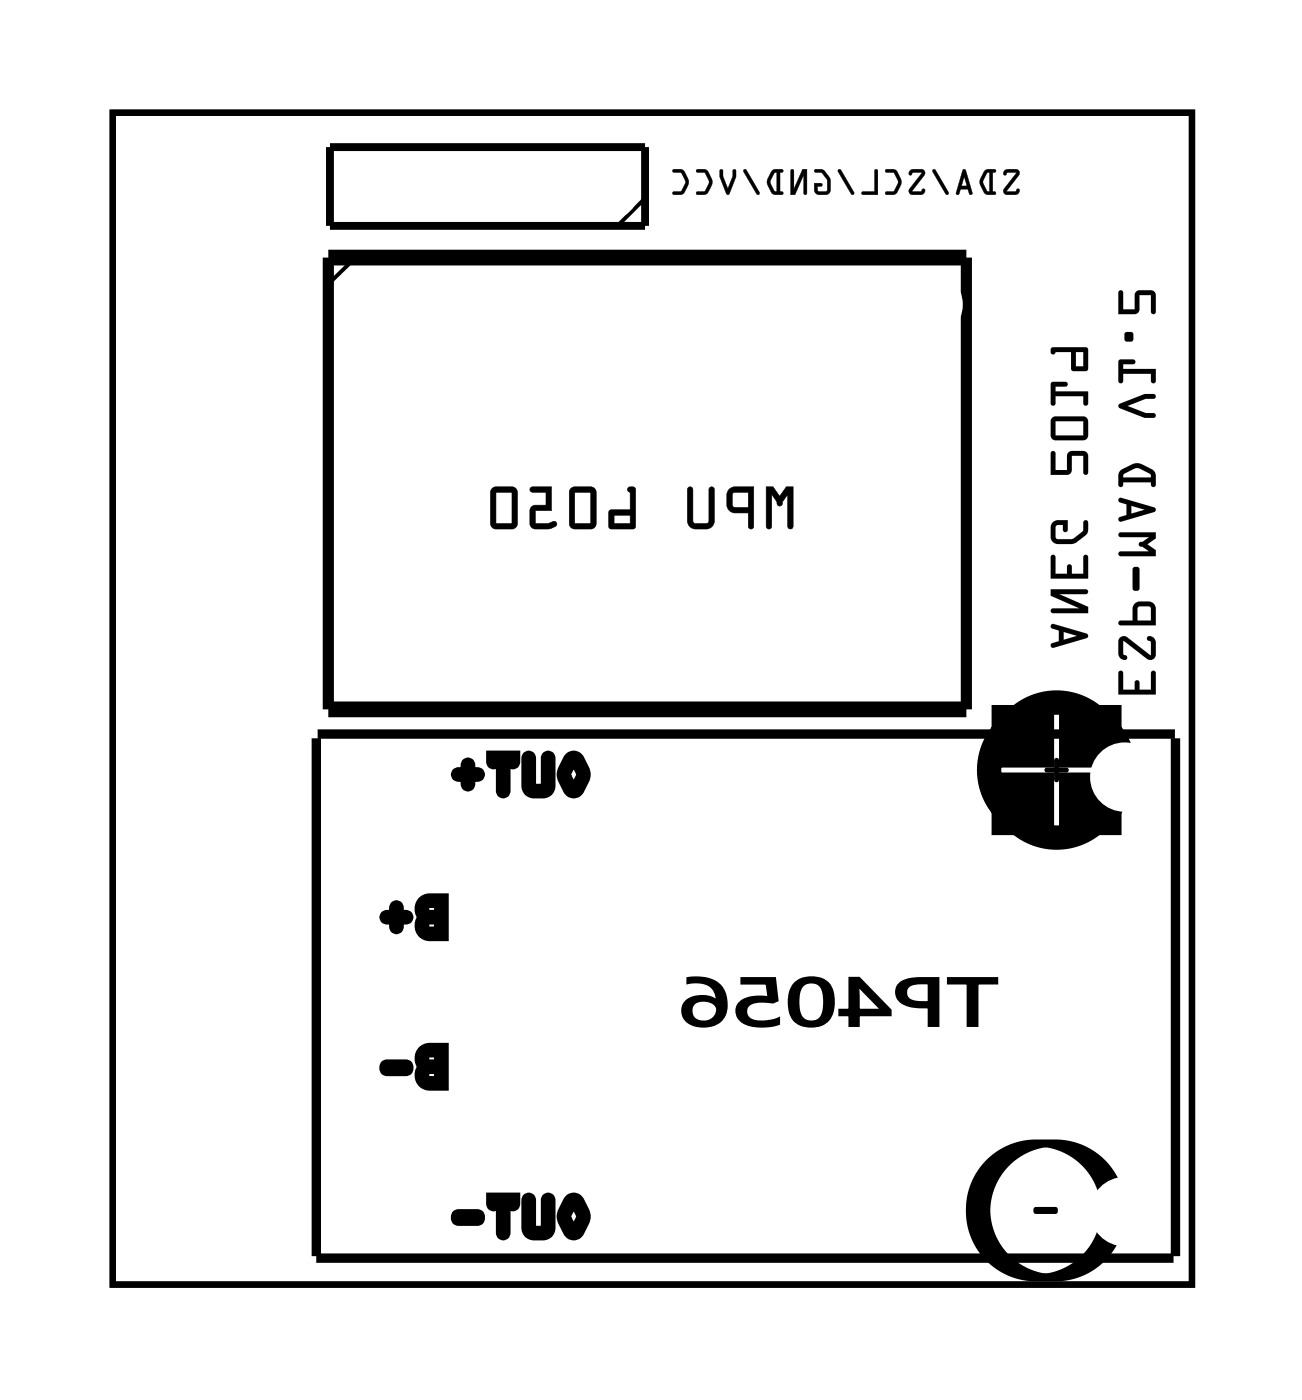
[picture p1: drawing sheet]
<svg xmlns="http://www.w3.org/2000/svg" width="42mm" height="45mm" viewBox="0 0 42 45" stroke-linecap="round" stroke-linejoin="round" font-family="sans-serif">
<path d="M3.6 3.6h34.8v37.8h-34.8z" fill="none" stroke="#000" stroke-width=".2"/>
<g fill="#000">
<path d="M33.3 39l.7-.1 .1 .2-.1 .1h-.6zM34 24.5h.1v.3h.4l-.4 .1v.3l-.1-.3-.3-.1h.3z"/>
<path d="M24.7 15.7l.1 1.4 .1-.1v-1.1l.2 .3a.1 .1 0 0 0 0 .1 .1 .1 0 0 0 .1-.1l.2-.3v1.1l.1 .1 .1-1.4h-.2l-.3 .3-.2-.3zM23.5 15.8l-.1 .2 .1 .4 .1 .1h.5v.5l.2 .1v-1.4zM23.6 15.9h.5v.5l-.5-.1zM22.2 15.7v1.2l.1 .1h.6l.1-.2v-1l-.1-.1v.1v1l-.5 .1-.1-.1v-1zM20.3 15.7v.7l-.6 .1v.6l.8-.1v-1.2l-.1-.1zM19.8 16.6h.5v.3h-.5zM18.4 15.8v1.2l.1 .1h.6l.1-.2v-1.1l-.2-.1zM18.5 15.9h.5v1h-.5zM17.1 15.7v.2h.5v.4h-.5v.7l.2 .1h.4a.15 .15 0 0 0 .2-.1 .15 .15 0 0 0-.1-.2l-.5 .1v-.4h.5v-.8zM15.9 15.8l-.1 1.2 .2 .1h.6l.1-.2v-1.1l-.2-.1zM16 15.9h.5v1h-.5z"/>
<path d="M24.7 15.7v1.3a.1 .1 0 0 0 .1 .1 .1 .1 0 0 0 .1-.1v-1.1l.1 .3a.1 .1 0 0 0 .1 .1 .1 .1 0 0 0 .1-.1l.2-.2v1a.1 .1 0 0 0 .1 .1 .1 .1 0 0 0 .1-.1v-1.3h-.3l-.2 .3-.2-.3zM24.7 15.7h.2l.2 .3 .3-.3h.2l-.1 1.3h-.1v-1.1l-.3 .4-.2-.4v1.1h-.1h-.1zM23.5 15.8l-.1 .2v.4l.2 .1h.5v.5a.1 .1 0 0 0 .1 .1 .1 .1 0 0 0 .1-.1v-1.3h-.6zM23.5 15.8l.8-.1-.1 1.3h-.1v-.5h-.5l-.1-.1zM23.6 15.9h.5v.5l-.5-.1zM23.6 15.9v.4l.5 .1v-.5zM22.2 15.7v1.1v.2l.2 .1h.5l.1-.2v-1.1a.1 .1 0 0 0-.1-.1 .1 .1 0 0 0-.1 .1v1l-.4 .1-.1-.1v-1zM22.2 15.7l.1 .1v1l.1 .1 .5-.1v-1v-.1l.1 .1v1l-.1 .2h-.6l-.1-.1zM20.3 15.7v.7l-.7 .1 .1 .6 .8-.1v-1.2l-.1-.1zM20.3 15.7l.2 .1v1.2h-.8v-.5h.6zM19.8 16.6h.5v.3h-.5zM19.8 16.6v.3h.5v-.3zM18.4 15.7v1.3l.1 .1h.6l.1-.2v-1.1l-.2-.1zM18.4 15.8l.6-.1 .2 .1v1.1l-.1 .1-.6 .1-.1-.1zM18.5 15.9h.5v1h-.5zM18.5 15.9v1h.6v-1zM17.1 15.7v.2h.5v.4h-.5v.7l.2 .1 .6-.1a.1 .1 0 0 0 .1-.1 .11 .11 0 0 0-.2-.1l-.5 .1v-.4h.5v-.8zM17.1 15.7h.7v.8h-.5v.4l.6-.1v.1v.1l-.6 .1-.2-.1v-.6l.5-.1v-.4h-.5zM15.9 15.7l-.1 1.3 .2 .1h.6l.1-.2v-1.1l-.2-.1zM15.9 15.8l.6-.1 .2 .1v1.1l-.1 .1-.6 .1-.2-.1zM16 15.9h.5v1h-.5zM16 15.9v1h.5v-1z"/>
<path d="M32.4 5.5v.2l.1-.1h.3l-.4 .6 .4 .1v-.2l-.1 .1h-.2l.4-.7h-.1zM31.7 5.5a.49 .49 0 0 0 0 .7h.4h-.1v-.6l.1-.1zM31.8 5.6h.1v.6l-.2-.3zM31 5.5l-.2 .8h.1l.1-.2h.2l.1 .2-.2-.8zM31.1 5.7l.1 .3h-.2zM30.1 5.5l.5 .8-.4-.8zM29.3 5.5v.2l.1-.1h.3l-.4 .6 .4 .1 .1-.2-.1 .1h-.3l.4-.7h-.1zM28.6 5.5v.1h.2l.2 .3-.2 .3h-.2v.1a.38 .38 0 0 0 .5-.4l-.2-.4zM28.2 5.5v.7h-.4v.1h.5v-.8zM27 5.5l.5 .8-.4-.8zM26.3 5.5v.1h.2l.2 .2-.1 .4-.2-.1v-.1h.1v-.1h-.2v.3l.3 .1 .2-.1a.52 .52 0 0 0-.5-.7zM25.5 5.5v.8h.1l.3-.7v.6l.1 .1v-.8h-.1l-.3 .6v-.6zM24.9 5.5a.49 .49 0 0 0 0 .7h.4h-.1v-.6l.1-.1zM25 5.6v.6l-.2-.3zM24 5.5l.5 .8-.4-.8zM23.2 5.5v.2l.2 .5 .1 .1 .2-.6v-.2h-.1l-.1 .6-.2-.6zM22.5 5.5v.1h.2l.2 .3-.2 .3h-.2v.1a.38 .38 0 0 0 .5-.4l-.2-.4zM21.7 5.5v.1h.3l.1 .3-.1 .3h-.3v.1a.38 .38 0 0 0 .5-.4l-.2-.4z"/>
<path d="M32.4 5.5v.2l.1-.1h.3l-.4 .6 .4 .1v-.2l-.1 .1h-.2l.4-.7h-.1zM32.4 5.5h.4h.1l-.4 .7h.2l.1-.1v.2l-.4-.1 .4-.6h-.3h-.1zM31.7 5.5l-.1 .3v.2l.2 .3h.3v-.1h-.1v-.6l.1-.1zM31.7 5.5h.4l-.1 .1v.6h.1v.1h-.3l-.2-.3v-.2zM31.8 5.6h.1v.6l-.2-.3zM31.8 5.6l-.1 .3 .2 .3v-.6zM31.1 5.5l-.3 .8h.1l.1-.2h.2l.1 .2-.2-.8zM31 5.5h.1l.2 .8-.1-.2h-.2l-.1 .2-.1-.1zM31.1 5.7l.1 .3h-.2zM31.1 5.7l-.1 .3h.2zM30.1 5.5l.5 .8v-.1l-.4-.7zM30.1 5.5h.1l.4 .8zM29.3 5.5v.2l.1-.1h.3l-.4 .6 .4 .1 .1-.2-.1 .1h-.3l.4-.7h-.1zM29.3 5.5h.4h.1l-.4 .7h.3l.1-.1-.1 .2-.4-.1 .4-.6h-.3h-.1zM28.6 5.5v.1h.2l.2 .3-.2 .3h-.2l-.1 .1h.3l.3-.5-.2-.3zM28.6 5.5h.3l.2 .4a.36 .36 0 0 1-.5 .4v-.1h.2l.2-.3-.2-.3h-.2zM28.2 5.5v.7h-.4v.1h.5v-.8zM28.2 5.5h.1v.8h-.5v-.1h.4zM27 5.5l.5 .8v-.1l-.4-.7zM27 5.5h.1l.4 .8zM26.3 5.5v.1h.2l.2 .2v.3l-.3 .1v-.2l.1-.1h-.3l.1 .3 .1 .1h.3l.1-.2v-.3l-.3-.3zM26.3 5.5h.3a.55 .55 0 0 1 .1 .8h-.3l-.1-.1v-.3h.2l-.1 .1v.2l.3-.1v-.3l-.2-.2h-.2zM25.5 5.5v.8h.1l.3-.7v.6l.1 .1v-.8h-.1l-.3 .6v-.6zM25.5 5.5h.1v.6l.3-.6h.1v.8l-.1-.1v-.6l-.3 .7h-.1zM24.9 5.5l-.2 .3 .1 .2 .1 .3h.3v-.1v-.6l.1-.1zM24.9 5.5h.3l-.1 .1v.6h.1v.1h-.3l-.1-.3v-.2zM25 5.6v.6l-.2-.3zM25 5.6l-.2 .3 .2 .3v-.6zM24 5.5l.5 .8v-.1l-.4-.7zM24 5.5h.1l.4 .8zM23.2 5.5v.2l.2 .6h.1l.2-.6v-.2h-.1l-.1 .6-.2-.6zM23.2 5.5h.1l.2 .6 .1-.6h.1v.2l-.2 .6-.3-.6zM22.5 5.5v.1h.2l.2 .3-.2 .3h-.2l-.1 .1h.3l.3-.5-.2-.3zM22.5 5.5h.3l.2 .4a.36 .36 0 0 1-.5 .4v-.1h.2l.2-.3-.2-.3h-.2zM21.7 5.5v.1h.3l.1 .3-.1 .3h-.3v.1h.3l.2-.5-.2-.3zM21.7 5.5h.3l.2 .4a.36 .36 0 0 1-.5 .4v-.1h.3l.1-.3-.1-.3h-.3z"/>
<path d="M3.6 3.6v37.8h34.8v-37.8zM3.6 3.6h34.8v37.8h-34.8z"/>
<path d="M13.6 33.9l-.1 .3a.31 .31 0 0 1 0 .4v.1a.32 .32 0 0 0 .3 .3h.5v-1.2h-.5zM13.7 34.5h.5v.4l-.5-.1zM13.7 34h.5v.3h-.5zM12.4 34.4l.1 .2h.6l.1-.1-.1-.2z"/>
<path d="M13.6 29.1l-.1 .2a.31 .31 0 0 1 0 .5v.1a.32 .32 0 0 0 .3 .3h.5v-1.2h-.5zM13.7 29.7h.5v.3h-.5zM13.7 29.2l.5-.1v.4h-.5zM12.4 29.5v.2h.3l.1 .3 .1-.3 .3-.1-.1-.1h-.2l-.1-.3-.1 .3z"/>
<path d="M13.5 33.8l-.1 .1a.54 .54 0 0 0 .1 .6l.1-.1-.1-.1a.51 .51 0 0 0-.1 .5 .51 .51 0 0 0 .4 .4h.7v-1.6a1.25 1.25 0 0 0-1 .2zM13.7 34l.6-.1v-.1h-.1v1.2h.1v-.1h-.5l-.1-.1v-.2l.2-.2-.2-.2zM14 34.5v.4h.2v-.2h-.4v-.1h.4v-.1zM13.6 34.4l-.1 .3a.32 .32 0 0 0 .3 .3h.5v-.7h-.5zM14 34v.3h.2v-.1h-.4v-.1h.4v-.1zM13.6 33.9l-.1 .3a.32 .32 0 0 0 .3 .3h.5v-.7h-.5zM12.3 34.2l-.1 .3 .2 .2h.7a.27 .27 0 0 0 .2-.3 .27 .27 0 0 0-.2-.2zM12.5 34.4v.1v-.1v.1h.6l-.1-.1v.1l.1-.1z"/>
<path d="M13.5 29l-.1 .1a.54 .54 0 0 0 .1 .6l.1-.1-.1-.1a.51 .51 0 0 0-.1 .5 .51 .51 0 0 0 .4 .4h.7v-1.6a1.25 1.25 0 0 0-1 .2zM13.7 29.2l.6-.1v-.1h-.1v1.2h.1v-.2h-.5l-.1-.1v-.1l.2-.2-.2-.2zM14 29.7v.3h.2v-.1h-.4v-.1h.4v-.1zM13.6 29.6l-.1 .3a.32 .32 0 0 0 .3 .3h.5v-.7h-.5zM14 29.1v.4h.2v-.2h-.4h.4v-.2zM13.6 29.1l-.1 .2a.32 .32 0 0 0 .3 .4h.5v-.7h-.5zM12.3 29.4l-.1 .2 .1 .2h.4v-.1h-.2v.2a.24 .24 0 0 0 .3 .2 .24 .24 0 0 0 .2-.2v-.2h-.1v.1h.2a.24 .24 0 0 0 .2-.2 .24 .24 0 0 0-.2-.3h-.2v.2h.1v-.2a.24 .24 0 0 0-.2-.3 .24 .24 0 0 0-.3 .3v.2h.2v-.2zM12.5 29.5v.1v.1h.4v-.4h-.1h-.1v.4h.4l-.1-.1 .1-.1h-.4v.4l.1-.1 .1 .1v-.4z"/>
<path d="M18.3 24.4l-.2 .6 .2 .5a.21 .21 0 0 0 .4 0l.2-.6-.2-.5h-.2zM18.5 24.5l.2 .5-.2 .4-.2-.4zM17 24.4v1l.1 .2h.5l.2-.2-.1-1h-.1v1h-.4h-.1v-1zM15.8 24.4l.1 .3 .1-.2h.1v1l.2 .1v-1.1h.2l.1 .2v-.3zM14.7 24.9v.2h.3l.1 .3 .1-.3 .3-.1-.1-.1h-.2l-.1-.3-.1 .3z"/>
<path d="M18.3 38.7l-.2 .5 .2 .5a.21 .21 0 0 0 .4 0l.2-.5-.2-.5-.2-.1zM18.5 38.8l.2 .4-.2 .5-.2-.5zM17 38.6v1.1l.1 .1h.5l.2-.2-.1-.9-.1-.1v.1v.9l-.4 .1-.1-.1v-.9zM15.8 38.6l.1 .3 .1-.1h.1v1h.2v-1h.2l.1 .1v-.3zM14.7 39.2l.1 .2h.6l.1-.1-.1-.1z"/>
<path d="M18.2 24.3l-.3 .7 .3 .6a.37 .37 0 0 0 .3 .2 .37 .37 0 0 0 .3-.2l.2-.4-.1-.1 .1 .1v-.2l-.2-.6a.36 .36 0 0 0-.6-.1zM18.3 24.5l.2 .1 .2-.1h-.2l.2 .4 .2-.1-.2 .1v.1l-.2 .4 .2 .1-.2-.1-.2 .1 .2-.1-.2-.3h-.2h.2v-.2l-.2-.1 .2 .1 .2-.4zM18.4 24.6h.1h-.1l.2 .4 .1-.1-.1 .1 .1 .1-.1-.1-.2 .3h.1h.1l-.1 .1 .1-.1-.2-.3-.1 .1 .1-.1-.1-.1 .1 .1 .2-.4-.1 .1zM18.3 24.4l.2 .2-.2-.1-.2 .5 .2 .5a.2 .2 0 0 0 .2 .1 .2 .2 0 0 0 .2-.1l-.2-.1 .2 .1 .2-.6-.2-.4-.2 .1 .2-.1-.1-.1zM16.9 24.3l-.1 1.1a.57 .57 0 0 0 .6 .4 .57 .57 0 0 0 .5-.4v-1a.24 .24 0 0 0-.2-.2 .24 .24 0 0 0-.3 .2v1l.1-.1h-.3l.1 .1v-1l-.3-.2zM17 24.4v1l.2 .2h.4l.2-.2v-1l-.1 .1-.1-.1v1h-.1h-.4v-1l-.1 .1zM15.7 24.2v.4a.24 .24 0 0 0 .2 .2 .24 .24 0 0 0 .2-.3h-.1v.2h.1v-.2h-.1v1a.24 .24 0 0 0 .2 .3 .24 .24 0 0 0 .3-.3v-1h-.2v.2h.2v-.2h-.2a.24 .24 0 0 0 .2 .3 .24 .24 0 0 0 .3-.2v-.4zM15.8 24.4v.1h.8v-.1h-.1v.2v-.1l.1 .1v-.2h-.5v1.1l.1-.1 .1 .1v-1.1h-.5v.2l.1-.1 .1 .1v-.2zM14.6 24.8l-.1 .2 .1 .1 .4 .1v-.1h-.1v.2a.24 .24 0 0 0 .2 .2 .24 .24 0 0 0 .2-.2v-.2h-.1v.1h.2a.24 .24 0 0 0 .2-.2 .24 .24 0 0 0-.2-.3h-.2v.2h.1v-.2a.24 .24 0 0 0-.2-.3 .24 .24 0 0 0-.2 .3v.2h.1v-.2zM14.8 24.9l.1 .1-.1 .1h.4v-.4h-.1h-.1v.4h.4l-.1-.1 .1-.1h-.4v.4l.1-.1 .1 .1v-.4z"/>
<path d="M18.2 38.6l-.3 .6 .3 .6a.37 .37 0 0 0 .3 .2 .37 .37 0 0 0 .3-.2l.2-.3-.1-.1 .1 .1v-.3l-.2-.5a.36 .36 0 0 0-.6-.1zM18.3 38.7l.2 .1 .2-.1-.2 .1 .2 .3h.2h-.2v.2l-.2 .4h.2h-.2h-.2h.2l-.2-.4-.2 .1 .2-.1v-.2h-.2h.2l.2-.3zM18.4 38.9l.1-.1-.1 .1 .2 .3 .1-.1-.1 .1 .1 .1h-.1l-.2 .3 .1-.1 .1 .1-.1 .1 .1-.1-.2-.3h-.1h.1l-.1-.2 .1 .1 .2-.3h-.1zM18.3 38.7l.2 .1-.2-.1-.2 .5 .2 .5a.2 .2 0 0 0 .2 .1 .2 .2 0 0 0 .2-.1h-.2h.2l.2-.5-.2-.5-.2 .1 .2-.1h-.1zM16.9 38.5l-.1 1.1a.57 .57 0 0 0 .6 .4 .57 .57 0 0 0 .5-.4v-.9a.24 .24 0 0 0-.2-.2 .24 .24 0 0 0-.3 .2v.9l.1-.1h-.3l.1 .1v-1l-.3-.1zM17 38.7v1l.2 .1h.4l.2-.2v-.9l-.1 .1-.1-.1v.9l-.1 .1-.4-.1v-.9l-.1 .1zM15.7 38.5v.3a.24 .24 0 0 0 .2 .3 .24 .24 0 0 0 .2-.3h-.1v.1h.1v-.1h-.1v1a.24 .24 0 0 0 .2 .2 .24 .24 0 0 0 .3-.2v-1h-.2v.1h.2v-.1h-.2a.24 .24 0 0 0 .2 .3 .24 .24 0 0 0 .3-.3v-.3zM15.8 38.6v.2h.8v-.2h-.1v.2h.1v-.2h-.5v1.2l.1-.1 .1 .1v-1.2h-.5v.2h.1h.1v-.2zM14.6 39.1l-.1 .2 .2 .2h.7a.27 .27 0 0 0 .2-.2 .27 .27 0 0 0-.2-.3zM14.8 39.2l.1 .1v-.1l-.1 .1h.6l-.1-.1v.1l.1-.1z"/>
<path d="M30.6 31.5v.2h.6v1.4h.3v-1.4h.6v-.2zM29 31.7a.48 .48 0 0 0 0 .6 .48 .48 0 0 0 .5 .2h.5v.6h.2v-1.6l-.9 .1zM29.2 31.9a.8 .8 0 0 1 .8-.2v.6a.56 .56 0 0 1-.8-.3zM27.4 31.5v1.1h-.3v.1h.3v.4h.3v-.4h1v-.1l-1-1.1zM27.7 31.7l.7 .9h-.7zM25.6 31.7a.82 .82 0 0 0-.1 1 .82 .82 0 0 0 .8 .4 .84 .84 0 0 0 .6-.8 .84 .84 0 0 0-.6-.8h-.3zM25.9 31.8a.46 .46 0 0 1 .5 0 .46 .46 0 0 1 .2 .5 .46 .46 0 0 1-.4 .6 .46 .46 0 0 1-.5-.6zM23.9 31.5v.2h.8l.1 .5h-.1a.65 .65 0 0 0-.9 .5 1.07 1.07 0 0 0 1.2 .4l.1-.1v-.2l-.5 .1a.36 .36 0 0 1-.4 0 .36 .36 0 0 1 0-.5l.9-.1-.1-.8zM22.2 31.5v.2a.65 .65 0 0 1 .9 .6 .68 .68 0 0 0-1.1 .3 .74 .74 0 0 0 1.1 .4 .74 .74 0 0 0 .2-1.1 1.24 1.24 0 0 0-1.1-.4zM22.4 32.4l.1-.1a.38 .38 0 0 1 .5 0 .38 .38 0 0 1 .1 .5 .4 .4 0 0 1-.6 .1 .4 .4 0 0 1-.1-.5z"/>
<path d="M30.5 31.5v.3l.7-.1v1.4h.3v-1.4l.7 .1v-.3zM30.6 31.5h1.5v.2h-.6v1.4h-.3l.1-1.4h-.7zM29 31.7a.51 .51 0 0 0 0 .6 .51 .51 0 0 0 .5 .2h.5l-.1 .6h.4v-1.6h-1zM29.1 31.7l.3-.1 .8-.1v1.6h-.2v-.6a.93 .93 0 0 1-1-.4zM29.3 31.9l.2-.1 .5-.1v.6a.51 .51 0 0 1-.8-.3zM29.2 31.9a.41 .41 0 0 0 .1 .4 .41 .41 0 0 0 .5 .1h.2v-.7a.85 .85 0 0 0-.8 .2zM27.4 31.5v1.1l-.4-.1v.3l.4-.1v.4h.3v-.4l1 .1v-.2l-1-1.1zM27.4 31.5h.3l1 1.1v.1h-1.1l.1 .4h-.3l.1-.4h-.4v-.1h.4zM27.6 31.7l.8 .9h-.7v-.9zM27.6 31.7v.9h.9l-.8-.9zM25.6 31.7a.85 .85 0 0 0-.1 1 .85 .85 0 0 0 .8 .4 .86 .86 0 0 0 .6-.8 .86 .86 0 0 0-.5-.8h-.6zM25.7 31.7a.7 .7 0 0 1 .8-.1 .7 .7 0 0 1 .3 .9 .68 .68 0 0 1-.8 .6 .68 .68 0 0 1-.5-1zM25.9 31.8a.42 .42 0 0 1 .5 0 .42 .42 0 0 1 .1 .5 .4 .4 0 0 1-.1 .6 .4 .4 0 0 1-.6-.2 1.03 1.03 0 0 1 .1-.9zM25.9 31.8a.82 .82 0 0 0 .1 1.2 .56 .56 0 0 0 .6-.3 .56 .56 0 0 0 0-.5 .47 .47 0 0 0-.2-.5 .47 .47 0 0 0-.5 .1zM23.9 31.5v.3l.8-.1v.5l.1-.1h-.1a.7 .7 0 0 0-1 .6 1.12 1.12 0 0 0 1.3 .4l.2-.1v-.2a.88 .88 0 0 1-1.1-.1 .47 .47 0 0 1 .6-.4h.4l-.1-.8zM23.9 31.5h1.1l.1 .8h-.4a.54 .54 0 0 0-.7 .4 .94 .94 0 0 0 1.1 .2v-.1v.2l-.4 .1a.65 .65 0 0 1-.9-.6 .96 .96 0 0 1 1-.3v-.5h-.9zM22.1 31.5v.3a.69 .69 0 0 1 1 .5h.1a.73 .73 0 0 0-1.2 .3 .79 .79 0 0 0 1.1 .4 .79 .79 0 0 0 .2-1.2 1.38 1.38 0 0 0-1.2-.3zM22.2 31.5v.1a.83 .83 0 0 1 1.1 .4 .83 .83 0 0 1-.3 1 .55 .55 0 0 1-.7 0 .55 .55 0 0 1-.1-.7 .86 .86 0 0 1 1 0 .68 .68 0 0 0-1-.6zM22.4 32.4l.2-.1a.35 .35 0 0 1 .5 .4 .35 .35 0 0 1-.6 .2 .31 .31 0 0 1-.1-.5zM22.3 32.3a.43 .43 0 0 0 .4 .7 .43 .43 0 0 0 .4-.6 .66 .66 0 0 0-.8-.1z"/>
<path d="M33.9 20.1v.2h.2v.4l-.2 .1v.1l1.2-.4-.1-.1zM33.9 20.1l1.1 .3 .1 .1-1.2 .4v-.1l.2-.1v-.4h-.2zM34.3 20.4l.4 .1-.4 .1zM34.3 20.4v.2l.4-.1zM33.9 19v.2l.9 .4h-.8l-.1 .1v.1h1.2v-.2l-.9-.4h.8l.1-.1-.1-.1zM33.9 19h1.1l.1 .1-.1 .1h-.8l.9 .4v.2h-1.2v-.1l.1-.1h.8l-.9-.4zM33.9 17.9v.8h1.2l-.1-.8-.1 .1v.5h-.3l-.1-.3-.1 .3h-.4v-.6zM33.9 17.9h.1v.6h.4l.1-.3 .1 .3h.3v-.5l.1-.1 .1 .8h-1.2zM33.9 16.8v.6l.2 .1a.83 .83 0 0 0 .9-.2l.1-.2-.1-.3h-.1v.3l-.4 .3h-.4l-.1-.1 .1-.4h.2v.2h.1v-.3zM33.9 16.8h.5v.4l-.1-.1v-.2l-.3 .1 .1 .4h.5l.3-.3 .1-.3 .1 .1v.3l-.5 .3h-.6l-.1-.2zM33.9 14.6v.7h.6l.1-.6h.3v.6h.2v-.6l-.1-.1h-.5l-.1 .6h-.4v-.6zM33.9 14.6h.1v.6h.4v-.6h.6l.1 .1v.6h-.2v-.6h-.3l-.1 .6h-.6zM33.9 13.5v.5l.1 .2h.9l.2-.1v-.5l-.1-.2zM33.9 13.5l1.1-.1 .1 .2v.5l-.2 .1h-.9l-.1-.2zM34 13.6h.9v.4h-.9zM34 13.6v.4h.9v-.4zM33.9 12.3v.8l.1-.1v-.2h.9v.2h.2v-.4h-1.1v-.1h.4v-.1zM33.9 12.3l.5 .1v.1h-.4v.1h1.1v.4h-.2v-.2h-.9v.2l-.1 .1zM33.9 11.2v.2h.6l.1 .6 .5-.1-.1-.7zM33.9 11.2h1.1l.1 .7-.5 .1-.1-.6h-.6zM34.7 11.4h.2v.4h-.2zM34.7 11.4v.4h.2v-.4z"/>
<path d="M33.9 20.1v.2h.2v.4l-.2 .1v.1l1.2-.4-.1-.1zM34.3 20.4l.4 .1-.4 .1zM33.9 19v.2l.9 .4h-.8l-.1 .1v.1h1.2v-.2l-.9-.4h.8l.1-.1-.1-.1zM33.9 17.9v.8h1.2l-.1-.8-.1 .1v.5h-.3l-.1-.3-.1 .3h-.4v-.6zM33.9 16.8v.5l.1 .2a.76 .76 0 0 0 1.1-.6l-.1-.1-.1 .3-.3 .3h-.5l-.1-.1v-.3l.3-.1v.2l.1 .1v-.4zM33.9 14.6v.7h.6l.1-.6h.3v.6h.2v-.6l-.1-.1h-.6v.6h-.4v-.6zM33.9 13.5v.5l.1 .2h.9l.2-.1v-.5l-.1-.2zM34 13.6h.9v.4h-.9zM33.9 12.3v.8l.1-.1v-.2h.9v.2h.2v-.4h-1.1v-.1h.4v-.1zM33.9 11.2v.2h.6l.1 .6 .5-.1-.1-.7zM34.7 11.4h.2v.4h-.2z"/>
<path d="M32.5 22.9a2.31 2.31 0 0 0-.7 1.9h2.2v-2.2a2.27 2.27 0 0 0-2.5 2.2 2.27 2.27 0 0 0 2.5 2.3v-2.2h-2.2a2.27 2.27 0 0 0 2.3 2.5 2.27 2.27 0 0 0 2.2-2.5h-2.2v2.2a2.27 2.27 0 0 0 2.5-2.3 2.27 2.27 0 0 0-2.5-2.2v2.2h2.2a2.26 2.26 0 0 0-1.2-2.3 2.26 2.26 0 0 0-2.6 .4zM32 22.7v2.5a2.1 2.1 0 0 1 2.1-2.1 2.1 2.1 0 0 1 2.1 2.1v-2.5h-2.4a2.1 2.1 0 0 1 2.1 2.1 2.1 2.1 0 0 1-2.1 2.1h2.4v-2.4a2.1 2.1 0 0 1-2.1 2.1 2.1 2.1 0 0 1-2.1-2.1v2.4h2.4a2.1 2.1 0 0 1-2.1-2.1 2.1 2.1 0 0 1 2.1-2.1z"/>
<path d="M36.1 21.7v.7h1.2l-.1-.8-.1 .1v.5h-.4v-.3l-.1 .3h-.4v-.5zM36.1 20.6v.5l.1 .2 .1-.1-.1-.1v-.4l.8 .6 .3-.1v-.5l-.2-.2-.1 .1 .1 .1v.4l-.8-.6zM36.6 19.5l-.1 .5h-.4v.1l1.2 .1-.1-.7-.2-.1zM36.7 19.6h.4v.4h-.4zM36.5 18.3v.7l.2 .1v-.1v-.6zM36.1 17.2v.1h1l-.4 .3 .3 .2h-.9v.1h1.2v-.2l-.3-.1 .3-.2v-.2zM36.1 16.1v.1l.2 .1v.3l-.2 .1v.1l1.2-.3-.1-.1zM36.5 16.3l.4 .1-.4 .2zM36.1 15.2v.4v.1l.1-.1h.9l.1 .1v-.5a.71 .71 0 0 0-1-.1zM36.2 15.3l.5-.2 .4 .2v.1h-.9zM36.1 13v.2l.8 .3 .4-.1-.1-.1h-.3l-.5-.2 .5-.2h.3v-.2h-.3zM36.1 11.6v.8l.1-.1v-.2h.9v.2h.2v-.4h-1.1v-.2h.4v-.1zM36.3 10.7v.3h.2v-.3zM36.1 9.4v.7h.6v-.6h.4v.6h.2v-.6l-.1-.1h-.6v.6h-.4v-.6z"/>
<path d="M36.1 21.7v.7h1.2l-.1-.8-.1 .1v.5h-.4v-.3l-.1 .3h-.4v-.5zM36.1 21.7h.1v.5h.4l.1-.3v.3h.4v-.5l.1-.1 .1 .8h-1.2zM36.1 20.6v.5l.1 .2 .1-.1-.1-.1v-.4l.8 .6h.2l.1-.1v-.5l-.2-.2-.1 .1 .1 .1v.4l-.8-.6zM36.1 20.6h.2l.8 .5v-.4l-.1-.1 .1-.1 .2 .2v.5l-.3 .1-.8-.6v.4l.1 .1-.1 .1-.1-.2zM36.6 19.5l-.1 .5h-.4v.1l1.2 .1-.1-.7-.4-.1zM36.6 19.5l.4-.1 .2 .1 .1 .7-1.2-.1v-.1h.4zM36.7 19.6h.4v.4h-.4zM36.7 19.6v.4h.4v-.4zM36.5 18.3v.7l.2 .1v-.1v-.6zM36.5 18.3l.2 .1v.6v.1l-.2-.1zM36.1 17.2v.1h1l-.4 .3 .4 .2h-1v.1h1.2v-.2l-.3-.1 .3-.2v-.2zM36.1 17.2h1.2v.2l-.3 .2 .3 .1v.2h-1.2v-.1h.9l-.3-.2 .4-.3h-1zM36.1 16.1v.1l.2 .1v.3l-.2 .1v.1l1.2-.3-.1-.1zM36.1 16.1l1.1 .3 .1 .1-1.2 .3v-.1l.2-.1v-.3l-.2-.1zM36.5 16.3l.4 .1-.4 .2zM36.5 16.3v.3l.4-.2zM36.1 15.2v.1v.4l.1-.1h.9v.1h.2l-.1-.5-.4-.2-.2-.1zM36.1 15.2l.5-.3 .2 .1 .4 .2 .1 .5h-.2v-.1h-.9l-.1 .1v-.4zM36.2 15.3l.5-.2 .4 .2v.1h-.9zM36.2 15.3v.1h.9v-.1l-.4-.2zM36.1 13v.2l.8 .3 .4-.1-.1-.1h-.3l-.5-.2 .5-.2h.3v-.2h-.3zM36.1 13l.8-.3h.3v.2h-.3l-.5 .2 .5 .2h.3l.1 .1-.4 .1-.8-.3zM36.1 11.6v.8l.1-.1v-.2h.9v.2h.2v-.4h-1.1v-.2h.4v-.1zM36.1 11.6h.5v.1h-.4v.2h1.1v.4h-.2v-.2h-.9v.2l-.1 .1zM36.3 10.7v.3h.2v-.3zM36.3 10.7h.2v.3h-.2zM36.1 9.4v.7h.6v-.6h.4v.6h.2v-.6l-.1-.1h-.6v.6h-.4v-.6zM36.1 9.4h.1v.6h.4v-.6h.6l.1 .1v.6h-.2v-.6h-.4v.6h-.6z"/>
<path d="M31.8 37.4a2.29 2.29 0 0 0-.5 2.5 2.29 2.29 0 0 0 2.1 1.4h.6a2.29 2.29 0 0 0 2.3-2.3 2.29 2.29 0 0 0-2.3-2.2h-.6a2.26 2.26 0 0 0-1.6 .6zM32.5 37.6a2.1 2.1 0 0 1 1.5-.6h-.6a2.1 2.1 0 0 1 2.1 2.1v-.1a2.1 2.1 0 0 1-2.1 2.1h.6a2.1 2.1 0 0 1-2.1-2.1v.1a2.09 2.09 0 0 1 .6-1.5z"/>
</g>
<path d="M10.6 4.7h10.2v2.6h-10.2z" fill="none" stroke="#000" stroke-width=".25"/>
<path d="M20.8 6.4l-.9 .9" fill="none" stroke="#000" stroke-width=".13"/>
<path d="M10.6 8.3h20.6v14.6h-20.6z" fill="none" stroke="#000" stroke-width=".43"/>
<path d="M11.5 8.3l-.9 .9" fill="none" stroke="#000" stroke-width=".12"/>
<path d="M10.2 23.8v16.7M10.2 23.7h27.7M37.9 23.8v16.7M10.2 40.6h27.6" fill="none" stroke="#000" stroke-width=".3"/>
<circle cx="19.5" cy="6" r=".74" fill="#fff"/>
<circle cx="19.5" cy="6" r=".74" fill="none" stroke="#fff" stroke-width=".76" stroke-linecap="butt"/>
<circle cx="17" cy="6" r=".74" fill="#fff"/>
<circle cx="17" cy="6" r=".74" fill="none" stroke="#fff" stroke-width=".76" stroke-linecap="butt"/>
<circle cx="14.4" cy="6" r=".74" fill="#fff"/>
<circle cx="14.4" cy="6" r=".74" fill="none" stroke="#fff" stroke-width=".76" stroke-linecap="butt"/>
<circle cx="11.9" cy="6" r=".74" fill="#fff"/>
<circle cx="11.9" cy="6" r=".74" fill="none" stroke="#fff" stroke-width=".76" stroke-linecap="butt"/>
<circle cx="11.9" cy="9.8" r=".74" fill="#fff"/>
<circle cx="11.9" cy="9.8" r=".74" fill="none" stroke="#fff" stroke-width=".76" stroke-linecap="butt"/>
<circle cx="14.4" cy="9.8" r=".74" fill="#fff"/>
<circle cx="14.4" cy="9.8" r=".74" fill="none" stroke="#fff" stroke-width=".76" stroke-linecap="butt"/>
<circle cx="17" cy="9.8" r=".74" fill="#fff"/>
<circle cx="17" cy="9.8" r=".74" fill="none" stroke="#fff" stroke-width=".76" stroke-linecap="butt"/>
<circle cx="19.5" cy="9.8" r=".74" fill="#fff"/>
<circle cx="19.5" cy="9.8" r=".74" fill="none" stroke="#fff" stroke-width=".76" stroke-linecap="butt"/>
<circle cx="11.9" cy="9.8" r=".74" fill="#fff"/>
<circle cx="11.9" cy="9.8" r=".74" fill="none" stroke="#fff" stroke-width=".76" stroke-linecap="butt"/>
<circle cx="14.4" cy="9.8" r=".74" fill="#fff"/>
<circle cx="14.4" cy="9.8" r=".74" fill="none" stroke="#fff" stroke-width=".76" stroke-linecap="butt"/>
<circle cx="17" cy="9.8" r=".74" fill="#fff"/>
<circle cx="17" cy="9.8" r=".74" fill="none" stroke="#fff" stroke-width=".76" stroke-linecap="butt"/>
<circle cx="19.5" cy="9.8" r=".74" fill="#fff"/>
<circle cx="19.5" cy="9.8" r=".74" fill="none" stroke="#fff" stroke-width=".76" stroke-linecap="butt"/>
<circle cx="29.9" cy="9.8" r=".74" fill="#fff"/>
<circle cx="29.9" cy="9.8" r=".74" fill="none" stroke="#fff" stroke-width=".76" stroke-linecap="butt"/>
<circle cx="27.4" cy="9.8" r=".74" fill="#fff"/>
<circle cx="27.4" cy="9.8" r=".74" fill="none" stroke="#fff" stroke-width=".76" stroke-linecap="butt"/>
<circle cx="24.8" cy="9.8" r=".74" fill="#fff"/>
<circle cx="24.8" cy="9.8" r=".74" fill="none" stroke="#fff" stroke-width=".76" stroke-linecap="butt"/>
<circle cx="22.3" cy="9.8" r=".74" fill="#fff"/>
<circle cx="22.3" cy="9.8" r=".74" fill="none" stroke="#fff" stroke-width=".76" stroke-linecap="butt"/>
<circle cx="36.3" cy="25.1" r=".74" fill="#fff"/>
<circle cx="36.3" cy="25.1" r=".74" fill="none" stroke="#fff" stroke-width=".76" stroke-linecap="butt"/>
<circle cx="36.3" cy="39.1" r=".74" fill="#fff"/>
<circle cx="36.3" cy="39.1" r=".74" fill="none" stroke="#fff" stroke-width=".76" stroke-linecap="butt"/>
<circle cx="13.2" cy="25.1" r=".74" fill="#fff"/>
<circle cx="13.2" cy="25.1" r=".74" fill="none" stroke="#fff" stroke-width=".76" stroke-linecap="butt"/>
<circle cx="13.2" cy="27.6" r=".74" fill="#fff"/>
<circle cx="13.2" cy="27.6" r=".74" fill="none" stroke="#fff" stroke-width=".76" stroke-linecap="butt"/>
<circle cx="13.2" cy="36.5" r=".74" fill="#fff"/>
<circle cx="13.2" cy="36.5" r=".74" fill="none" stroke="#fff" stroke-width=".76" stroke-linecap="butt"/>
<circle cx="13.2" cy="39.1" r=".74" fill="#fff"/>
<circle cx="13.2" cy="39.1" r=".74" fill="none" stroke="#fff" stroke-width=".76" stroke-linecap="butt"/>
<circle cx="6.8" cy="32.7" r="2.1" fill="#fff"/>
<circle cx="6.8" cy="32.7" r="2.1" fill="none" stroke="#fff" stroke-width=".25"/>
<circle cx="5.6" cy="6.1" r="1.6" fill="#fff"/>
<circle cx="5.6" cy="6.1" r="1.6" fill="none" stroke="#fff" stroke-width=".25"/>
<circle cx="36" cy="6.1" r="1.6" fill="#fff"/>
<circle cx="36" cy="6.1" r="1.6" fill="none" stroke="#fff" stroke-width=".25"/>
</svg>
